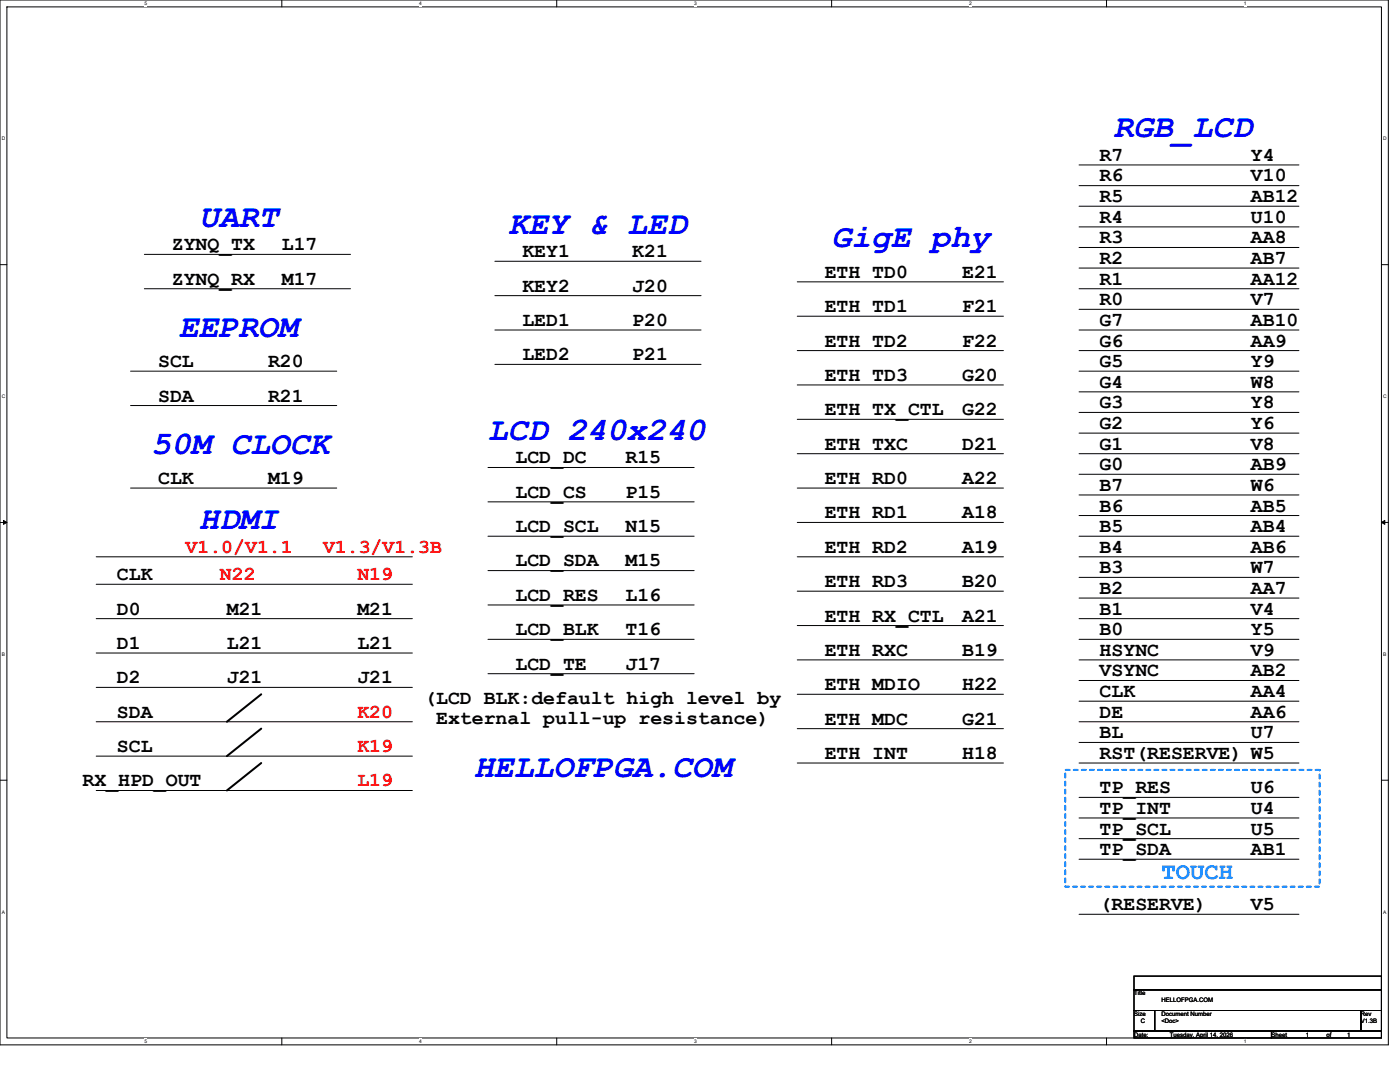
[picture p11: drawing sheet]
<svg xmlns="http://www.w3.org/2000/svg" width="279mm" height="216mm" viewBox="0 0 279 216" stroke-linecap="round" stroke-linejoin="round" font-family="sans-serif">
<defs><g id="words">
<g font-size="6.6" fill="#00f">
<text x="222.2" y="27.4">RGB_LCD</text>
<text x="39.8" y="45.3">UART</text>
<text x="101.5" y="46.6">KEY &amp; LED</text>
<text x="166" y="49.4">GigE phy</text>
<text x="35.7" y="67.2">EEPROM</text>
<text x="97.4" y="87.8">LCD 240x240</text>
<text x="30.2" y="90.5">50M CLOCK</text>
<text x="39.8" y="105.6">HDMI</text>
<text x="94.6" y="155">HELLOFPGA.COM</text>
</g>
<text font-size="4.8" fill="#0080ff" x="231.8" y="175.5">TOUCH</text>
<g font-size="4">
<text x="219.5" y="32.1">R7</text>
<text x="249.6" y="32.1">Y4</text>
<text x="219.5" y="40.3">R5</text>
<text x="219.5" y="36.2">R6</text>
<text x="249.6" y="40.3">AB12</text>
<text x="249.6" y="36.2">V10</text>
<text x="219.5" y="44.4">R4</text>
<text x="249.6" y="44.4">U10</text>
<text x="34.3" y="49.9">ZYNQ_TX</text>
<text x="56.2" y="49.9">L17</text>
<text x="104.2" y="51.3">KEY1</text>
<text x="126.2" y="51.3">K21</text>
<text x="219.5" y="48.6">R3</text>
<text x="219.5" y="52.7">R2</text>
<text x="249.6" y="52.7">AB7</text>
<text x="249.6" y="48.6">AA8</text>
<text x="34.3" y="56.8">ZYNQ_RX</text>
<text x="56.2" y="56.8">M17</text>
<text x="104.2" y="58.2">KEY2</text>
<text x="126.2" y="58.2">J20</text>
<text x="164.6" y="55.4">ETH TD0</text>
<text x="192" y="55.4">E21</text>
<text x="219.5" y="56.8">R1</text>
<text x="249.6" y="56.8">AA12</text>
<text x="104.2" y="65">LED1</text>
<text x="126.2" y="65">P20</text>
<text x="164.6" y="62.3">ETH TD1</text>
<text x="192" y="62.3">F21</text>
<text x="219.5" y="60.9">R0</text>
<text x="219.5" y="65">G7</text>
<text x="249.6" y="60.9">V7</text>
<text x="249.6" y="65">AB10</text>
<text x="104.2" y="71.9">LED2</text>
<text x="126.2" y="71.9">P21</text>
<text x="164.6" y="69.2">ETH TD2</text>
<text x="192" y="69.2">F22</text>
<text x="219.5" y="69.2">G6</text>
<text x="249.6" y="69.2">AA9</text>
<text x="31.6" y="73.3">SCL</text>
<text x="53.5" y="73.3">R20</text>
<text x="164.6" y="76">ETH TD3</text>
<text x="192" y="76">G20</text>
<text x="219.5" y="77.4">G4</text>
<text x="219.5" y="73.3">G5</text>
<text x="249.6" y="73.3">Y9</text>
<text x="249.6" y="77.4">W8</text>
<text x="31.6" y="80.1">SDA</text>
<text x="53.5" y="80.1">R21</text>
<text x="164.6" y="82.9">ETH TX_CTL</text>
<text x="192" y="82.9">G22</text>
<text x="219.5" y="81.5">G3</text>
<text x="249.6" y="81.5">Y8</text>
<text x="164.6" y="89.7">ETH TXC</text>
<text x="192" y="89.7">D21</text>
<text x="219.5" y="89.7">G1</text>
<text x="219.5" y="85.6">G2</text>
<text x="249.6" y="85.6">Y6</text>
<text x="249.6" y="89.7">V8</text>
<text x="102.9" y="92.5">LCD_DC</text>
<text x="124.8" y="92.5">R15</text>
<text x="219.5" y="93.8">G0</text>
<text x="249.6" y="93.8">AB9</text>
<text x="31.6" y="96.6">CLK</text>
<text x="53.5" y="96.6">M19</text>
<text x="102.9" y="99.3">LCD_CS</text>
<text x="124.8" y="99.3">P15</text>
<text x="164.6" y="96.6">ETH RD0</text>
<text x="192" y="96.6">A22</text>
<text x="219.5" y="97.9">B7</text>
<text x="249.6" y="97.9">W6</text>
<text x="102.9" y="106.2">LCD_SCL</text>
<text x="124.8" y="106.2">N15</text>
<text x="164.6" y="103.4">ETH RD1</text>
<text x="192" y="103.4">A18</text>
<text x="219.5" y="102.1">B6</text>
<text x="219.5" y="106.2">B5</text>
<text x="249.6" y="102.1">AB5</text>
<text x="249.6" y="106.2">AB4</text>
<text x="102.9" y="113">LCD_SDA</text>
<text x="124.8" y="113">M15</text>
<text x="164.6" y="110.3">ETH RD2</text>
<text x="192" y="110.3">A19</text>
<text x="219.5" y="110.3">B4</text>
<text x="249.6" y="110.3">AB6</text>
<text x="23.3" y="115.8">CLK</text>
<text x="102.9" y="119.9">LCD_RES</text>
<text x="124.8" y="119.9">L16</text>
<text x="164.6" y="117.2">ETH RD3</text>
<text x="192" y="117.2">B20</text>
<text x="219.5" y="118.5">B2</text>
<text x="219.5" y="114.4">B3</text>
<text x="249.6" y="118.5">AA7</text>
<text x="249.6" y="114.4">W7</text>
<text x="23.3" y="122.6">D0</text>
<text x="45.3" y="122.6">M21</text>
<text x="71.3" y="122.6">M21</text>
<text x="164.6" y="124">ETH RX_CTL</text>
<text x="192" y="124">A21</text>
<text x="219.5" y="122.6">B1</text>
<text x="249.6" y="122.6">V4</text>
<text x="23.3" y="129.5">D1</text>
<text x="45.3" y="129.5">L21</text>
<text x="71.3" y="129.5">L21</text>
<text x="102.9" y="126.7">LCD_BLK</text>
<text x="124.8" y="126.7">T16</text>
<text x="164.6" y="130.9">ETH RXC</text>
<text x="192" y="130.9">B19</text>
<text x="219.5" y="126.7">B0</text>
<text x="219.5" y="130.9">HSYNC</text>
<text x="249.6" y="126.7">Y5</text>
<text x="249.6" y="130.9">V9</text>
<text x="23.3" y="136.4">D2</text>
<text x="45.3" y="136.4">J21</text>
<text x="71.3" y="136.4">J21</text>
<text x="102.9" y="133.6">LCD_TE</text>
<text x="124.8" y="133.6">J17</text>
<text x="164.6" y="137.7">ETH MDIO</text>
<text x="192" y="137.7">H22</text>
<text x="219.5" y="135">VSYNC</text>
<text x="249.6" y="135">AB2</text>
<text x="23.3" y="143.2">SDA</text>
<text x="84.7" y="140.5">(LCD BLK:default high level by</text>
<text x="219.5" y="139.1">CLK</text>
<text x="219.5" y="143.2">DE</text>
<text x="249.6" y="143.2">AA6</text>
<text x="249.6" y="139.1">AA4</text>
<text x="87" y="144.4">External pull-up resistance)</text>
<text x="164.6" y="144.6">ETH MDC</text>
<text x="192" y="144.6">G21</text>
<text x="219.5" y="147.3">BL</text>
<text x="249.6" y="147.3">U7</text>
<text x="23.3" y="150.1">SCL</text>
<text x="164.6" y="151.4">ETH INT</text>
<text x="192" y="151.4">H18</text>
<text x="219.5" y="151.4">RST(RESERVE) W5</text>
<text x="16.5" y="156.9">RX_HPD_OUT</text>
<text x="219.5" y="158.3">TP_RES</text>
<text x="249.6" y="158.3">U6</text>
<text x="219.5" y="166.5">TP_SCL</text>
<text x="219.5" y="162.4">TP_INT</text>
<text x="249.6" y="162.4">U4</text>
<text x="249.6" y="166.5">U5</text>
<text x="219.5" y="170.6">TP_SDA</text>
<text x="249.6" y="170.6">AB1</text>
<text x="219.5" y="181.6">(RESERVE)</text>
<text x="249.6" y="181.6">V5</text>
</g>
<g font-size="4" fill="#f00">
<text x="37" y="110.3">V1.0/V1.1</text>
<text x="64.5" y="110.3">V1.3/V1.3B</text>
<text x="43.9" y="115.8">N22</text>
<text x="71.3" y="115.8">N19</text>
<text x="71.3" y="143.2">K20</text>
<text x="71.3" y="150.1">K19</text>
<text x="71.3" y="156.9">L19</text>
</g>
<g font-size="1.2">
<text x="226.3" y="198.6">Title</text>
<text x="226.3" y="202.8">Size</text>
<text x="231.8" y="202.8">Document Number</text>
<text x="231.8" y="200">HELLOFPGA.COM</text>
<text x="271.6" y="202.8">Rev</text>
<text x="226.3" y="206.9">Date:</text>
<text x="227.7" y="204.1">C</text>
<text x="231.8" y="204.1">&lt;Doc&gt;</text>
<text x="233.4" y="206.9">Tuesday, April 14, 2026</text>
<text x="253.7" y="206.9">Sheet</text>
<text x="260.6" y="206.9">1</text>
<text x="264.7" y="206.9">of</text>
<text x="268.8" y="206.9">1</text>
<text x="271.6" y="204.1">V1.3B</text>
</g>
<g font-size="1">
<text x="28.8" y="1">5</text>
<text x="83.7" y="1">4</text>
<text x="138.5" y="1">3</text>
<text x="193.4" y="1">2</text>
<text x="248.3" y="1">1</text>
<text x=".4" y="28">D</text>
<text x="276.1" y="28">D</text>
<text x=".4" y="79.4">C</text>
<text x="276.1" y="79.4">C</text>
<text x=".4" y="130.9">B</text>
<text x="276.1" y="130.9">B</text>
<text x=".4" y="182.3">A</text>
<text x="276.1" y="182.3">A</text>
<text x="28.8" y="208.2">5</text>
<text x="83.7" y="208.2">4</text>
<text x="138.5" y="208.2">3</text>
<text x="193.4" y="208.2">2</text>
<text x="248.3" y="208.2">1</text>
</g>
</g></defs>
<path d="M0 0h277.1v208.5h-277.1zM1.4 1.4h274.3v205.7h-274.3z" fill="none" stroke="#000" stroke-width=".2"/>
<g fill="#fff">
<path d="M28.8 .1h.6v1.1h-.6z"/>
<path d="M28.8 207.3h.6v1.1h-.6z"/>
</g>
<path d="M56.2 0v1.4M56.2 207.1v1.4" fill="none" stroke="#000" stroke-width=".2"/>
<g fill="#fff">
<path d="M83.7 .1h.5v1.1h-.5z"/>
<path d="M83.7 207.3h.5v1.1h-.5z"/>
</g>
<path d="M111.1 0v1.4M111.1 207.1v1.4" fill="none" stroke="#000" stroke-width=".2"/>
<g fill="#fff">
<path d="M138.5 .1h.6v1.1h-.6z"/>
<path d="M138.5 207.3h.6v1.1h-.6z"/>
</g>
<path d="M166 0v1.4M166 207.1v1.4" fill="none" stroke="#000" stroke-width=".2"/>
<g fill="#fff">
<path d="M193.4 .1h.6v1.1h-.6z"/>
<path d="M193.4 207.3h.6v1.1h-.6z"/>
</g>
<path d="M220.8 0v1.4M220.8 207.1v1.4" fill="none" stroke="#000" stroke-width=".2"/>
<g fill="#fff">
<path d="M248.3 .1h.5v1.1h-.5z"/>
<path d="M248.3 207.3h.5v1.1h-.5z"/>
<path d="M.4 27.1h.7v1.1h-.7z"/>
<path d="M276.1 27.1h.7v1.1h-.7z"/>
<path d="M.4 78.5h.7v1.1h-.7z"/>
<path d="M276.1 78.5h.7v1.1h-.7z"/>
</g>
<path d="M0 52.8h1.4M275.7 52.8h1.4" fill="none" stroke="#000" stroke-width=".2"/>
<g fill="#fff">
<path d="M.4 130h.6v1.1h-.6z"/>
<path d="M276.1 130h.6v1.1h-.6z"/>
</g>
<path d="M0 104.2h1.4M275.7 104.2h1.4" fill="none" stroke="#000" stroke-width=".2"/>
<path d="M.7 103.8l.7 .4-.7 .4zM275.7 104.2l.7-.4v.8z" fill="#000" stroke="#000" stroke-width=".2"/>
<g fill="#fff">
<path d="M.4 181.4h.6v1.1h-.6z"/>
<path d="M276.1 181.4h.6v1.1h-.6z"/>
</g>
<g fill="none" stroke="#000" stroke-width=".2">
<path d="M215.3 32.9h43.9M215.3 37h43.9M28.8 50.8h41.2M28.8 57.6h41.2M98.8 52.1h41.1M98.8 59h41.1M159.1 56.2h41.2M215.3 41.1h43.9M215.3 45.3h43.9M215.3 49.4h43.9M215.3 53.5h43.9M215.3 57.6h43.9"/>
<path d="M26.1 74.1h41.1M98.8 65.8h41.1M98.8 72.7h41.1M159.1 63.1h41.2M159.1 70h41.2M159.1 76.8h41.2M215.3 61.7h43.9M215.3 65.8h43.9M215.3 70h43.9M215.3 74.1h43.9M215.3 78.2h43.9M26.1 80.9h41.1"/>
<path d="M26.1 97.4h41.1M97.4 93.3h41.1M159.1 83.7h41.2M159.1 90.5h41.2M159.1 97.4h41.2M215.3 82.3h43.9M215.3 86.4h43.9M215.3 90.5h43.9M215.3 94.6h43.9M215.3 98.8h43.9M19.2 116.6h63.1M19.2 111.1h63.1"/>
<path d="M97.4 100.1h41.1M97.4 107h41.1M97.4 113.9h41.1M159.1 104.2h41.2M159.1 111.1h41.2M159.1 118h41.2M215.3 102.9h43.9M215.3 107h43.9M215.3 111.1h43.9M215.3 115.2h43.9M215.3 119.3h43.9M19.2 123.4h63.1"/>
<path d="M19.2 130.3h63.1M19.2 137.2h63.1M97.4 120.7h41.1M97.4 127.6h41.1M97.4 134.4h41.1M159.1 124.8h41.2M159.1 131.7h41.2M159.1 138.5h41.2M215.3 123.4h43.9M215.3 127.6h43.9M215.3 131.7h43.9M215.3 135.8h43.9"/>
<path d="M215.3 139.9h43.9M0 155.7h1.4M19.2 144h63.1M19.2 150.9h63.1M19.2 157.7h63.1M159.1 145.4h41.2M159.1 152.3h41.2M215.3 144h43.9M215.3 148.1h43.9M215.3 152.3h43.9M215.3 159.1h43.9M275.7 155.7h1.4"/>
<path d="M215.3 163.2h43.9M215.3 167.3h43.9M215.3 171.5h43.9M215.3 182.4h43.9M226.3 194.8h49.4v2.7h-49.4zM226.3 197.5h49.4v4.1h-49.4zM226.3 201.6h4.1v4.1h-4.1zM226.3 205.7h27.4v1.4h-27.4zM230.4 201.6h41.2v4.1h-41.2zM253.7 205.7h22v1.4h-22zM271.6 201.6h4.1v4.1h-4.1z"/>
</g>
<path d="M52.1 138.5l-6.8 5.5M52.1 145.4l-6.8 5.5M52.1 152.3l-6.8 5.4" fill="none" stroke="#000" stroke-width=".4"/>
<path d="M212.6 153.6h50.8v23.3h-50.8z" fill="none" stroke="#0080ff" stroke-width=".4" stroke-dasharray=".8 .8"/>
<use href="#words"/>
</svg>
